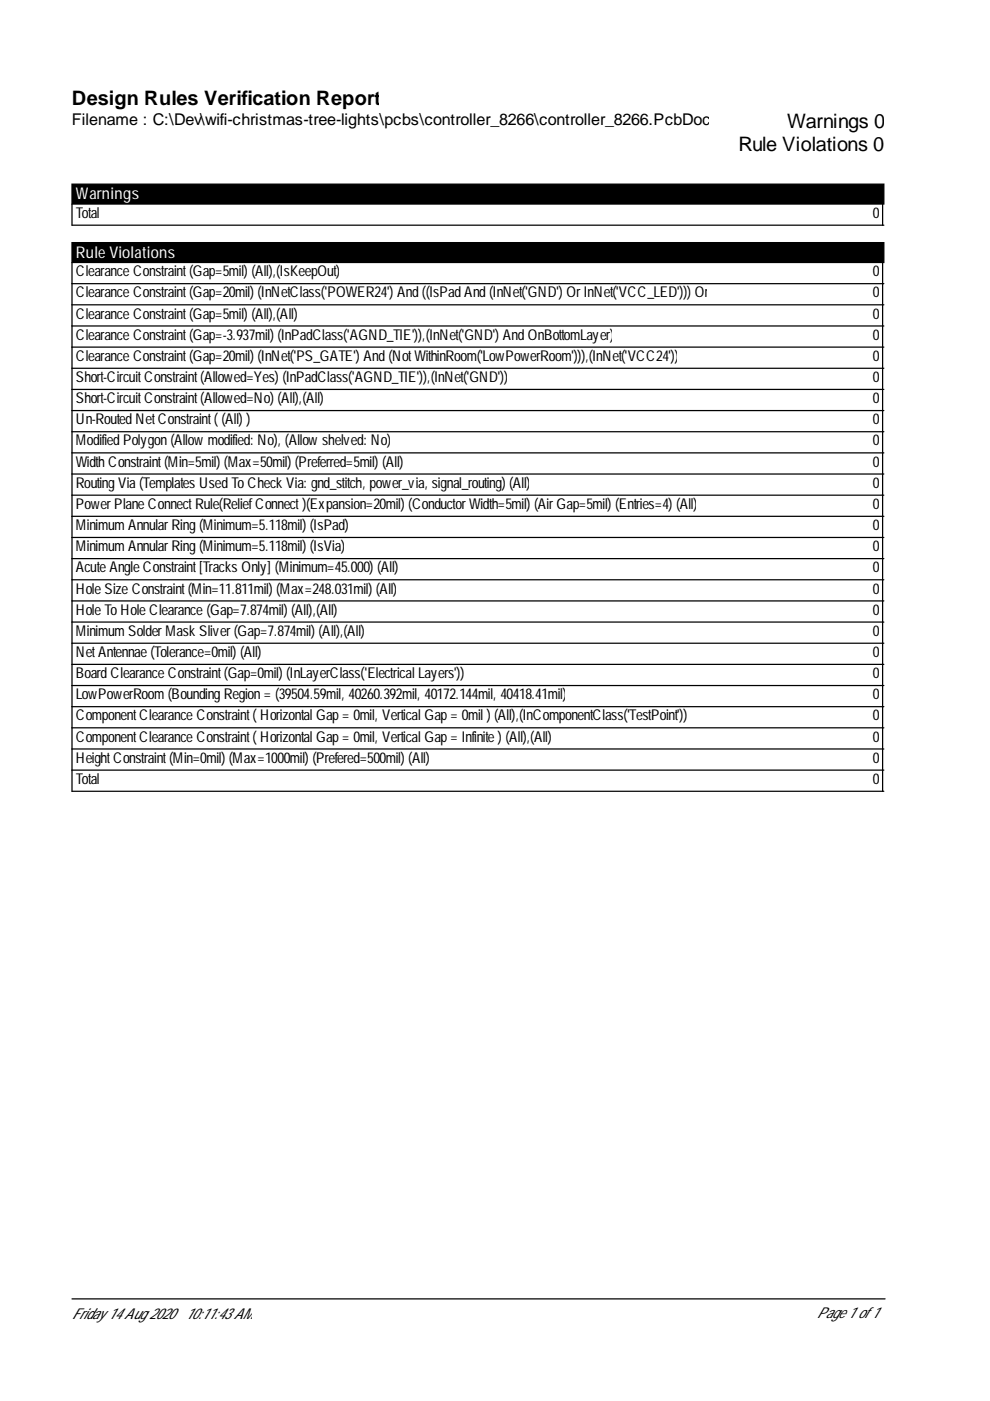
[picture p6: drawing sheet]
<svg xmlns="http://www.w3.org/2000/svg" width="210mm" height="297mm" viewBox="0 0 210 297" stroke-linecap="round" stroke-linejoin="round" font-family="sans-serif">
<defs><g id="words">
<g font-size="4.2">
<text x="15.3" y="22.3">Design Rules Verification Report</text>
<text x="166.9" y="27">Warnings 0</text>
<text x="156.6" y="32">Rule Violations 0</text>
</g>
<text font-size="3.4" x="15.3" y="26.6">Filename : C:\Dev\wifi-christmas-tree-lights\pcbs\controller_8266\controller_8266.PcbDoc</text>
<g font-size="3.4" fill="#fff">
<text x="16.1" y="42.2">Warnings</text>
<text x="16.1" y="54.6">Rule Violations</text>
</g>
<g font-size="3.2">
<text x="16.1" y="46.2">Total</text>
<text x="185" y="46.2">0</text>
<text x="16.1" y="58.6">Clearance Constraint(Gap=5mil) (All),(IsKeepOut)</text>
<text x="185" y="58.6">0</text>
<text x="16.1" y="63.1">Clearance Constraint(Gap=20mil) (InNetClass('POWER24') And ((IsPad And (InNet('GND') OrInNet('VCC_LED'))) Or</text>
<text x="185" y="63.1">0</text>
<text x="16.1" y="67.5">Clearance Constraint(Gap=5mil) (All),(All)</text>
<text x="185" y="67.5">0</text>
<text x="16.1" y="72">Clearance Constraint(Gap=-3.937mil) (InPadClass('AGND_TIE')),(InNet('GND') And OnBottomLayer)</text>
<text x="16.1" y="76.5">Clearance Constraint(Gap=20mil) (InNet('PS_GATE') And (NotWithinRoom('LowPowerRoom'))),(InNet('VCC24'))</text>
<text x="185" y="72">0</text>
<text x="185" y="76.5">0</text>
<text x="16.1" y="81">Short-CircuitConstraint(Allowed=Yes) (InPadClass('AGND_TIE')),(InNet('GND'))</text>
<text x="185" y="81">0</text>
<text x="16.1" y="85.5">Short-CircuitConstraint(Allowed=No) (All),(All)</text>
<text x="16.1" y="90">Un-Routed NetConstraint( (All) )</text>
<text x="185" y="85.5">0</text>
<text x="185" y="90">0</text>
<text x="16.1" y="94.5">Modified Polygon (Allow modified: No), (Allow shelved: No)</text>
<text x="185" y="94.5">0</text>
<text x="16.1" y="98.9">Width Constraint(Min=5mil) (Max=50mil) (Preferred=5mil) (All)</text>
<text x="185" y="98.9">0</text>
<text x="16.1" y="103.4">Routing Via (Templates Used To Check Via: gnd_stitch, power_via, signal_routing) (All)</text>
<text x="16.1" y="107.9">PowerPlane ConnectRule(ReliefConnect)(Expansion=20mil) (ConductorWidth=5mil) (AirGap=5mil) (Entries=4) (All)</text>
<text x="185" y="103.4">0</text>
<text x="185" y="107.9">0</text>
<text x="16.1" y="112.4">Minimum AnnularRing (Minimum=5.118mil) (IsPad)</text>
<text x="185" y="112.4">0</text>
<text x="16.1" y="116.9">Minimum AnnularRing (Minimum=5.118mil) (IsVia)</text>
<text x="185" y="116.9">0</text>
<text x="16.1" y="121.4">Acute Angle Constraint[Tracks Only] (Minimum=45.000) (All)</text>
<text x="16.1" y="125.8">Hole Size Constraint(Min=11.811mil) (Max=248.031mil) (All)</text>
<text x="185" y="121.4">0</text>
<text x="185" y="125.8">0</text>
<text x="16.1" y="130.3">Hole To Hole Clearance (Gap=7.874mil) (All),(All)</text>
<text x="185" y="130.3">0</text>
<text x="16.1" y="134.8">Minimum SolderMask Sliver(Gap=7.874mil) (All),(All)</text>
<text x="185" y="134.8">0</text>
<text x="16.1" y="139.3">NetAntennae (Tolerance=0mil) (All)</text>
<text x="16.1" y="143.8">Board Clearance Constraint(Gap=0mil) (InLayerClass('Electrical Layers'))</text>
<text x="185" y="139.3">0</text>
<text x="185" y="143.8">0</text>
<text x="16.1" y="148.3">LowPowerRoom (Bounding Region = (39504.59mil, 40260.392mil, 40172.144mil, 40418.41mil)</text>
<text x="185" y="148.3">0</text>
<text x="16.1" y="152.7">ComponentClearance Constraint( Horizontal Gap = 0mil, Vertical Gap = 0mil ) (All),(InComponentClass('TestPoint'))</text>
<text x="185" y="152.7">0</text>
<text x="16.1" y="157.2">ComponentClearance Constraint( Horizontal Gap = 0mil, Vertical Gap = Infinite ) (All),(All)</text>
<text x="16.1" y="161.7">HeightConstraint(Min=0mil) (Max=1000mil) (Prefered=500mil) (All)</text>
<text x="185" y="157.2">0</text>
<text x="185" y="161.7">0</text>
<text x="16.1" y="166.2">Total</text>
<text x="185" y="166.2">0</text>
<text x="15.3" y="279.6">Friday 14 Aug 2020</text>
<text x="39.3" y="279.6">10:11:43 AM</text>
<text x="173.2" y="279.3">Page 1 of1</text>
</g>
</g></defs>
<path d="M15.3 39h172.1v4.3h-172.1zM15.3 51.4h172.1v4.3h-172.1z" fill="#000" stroke="#000" stroke-width=".26"/>
<g fill="none" stroke="#000" stroke-width=".26">
<path d="M15.3 43.3v4.4h172.1M15.3 55.7v112.1h172.1M187.1 43.3v4.4M187.1 55.7v112.1M15.3 60.1h172.1M15.3 64.6h172.1M15.3 69.1h172.1M15.3 73.6h172.1M15.3 78.1h172.1M15.3 82.6h172.1M15.3 87h172.1M15.3 91.5h172.1"/>
<path d="M15.3 96h172.1M15.3 100.5h172.1M15.3 105h172.1M15.3 109.5h172.1M15.3 114h172.1M15.3 118.4h172.1M15.3 122.9h172.1M15.3 127.4h172.1M15.3 131.9h172.1M15.3 136.4h172.1M15.3 140.9h172.1M15.3 145.3h172.1"/>
<path d="M15.3 149.8h172.1M15.3 154.3h172.1M15.3 158.8h172.1M15.3 163.3h172.1M15.3 275.4h172.4"/>
</g>
<use href="#words"/>
</svg>
